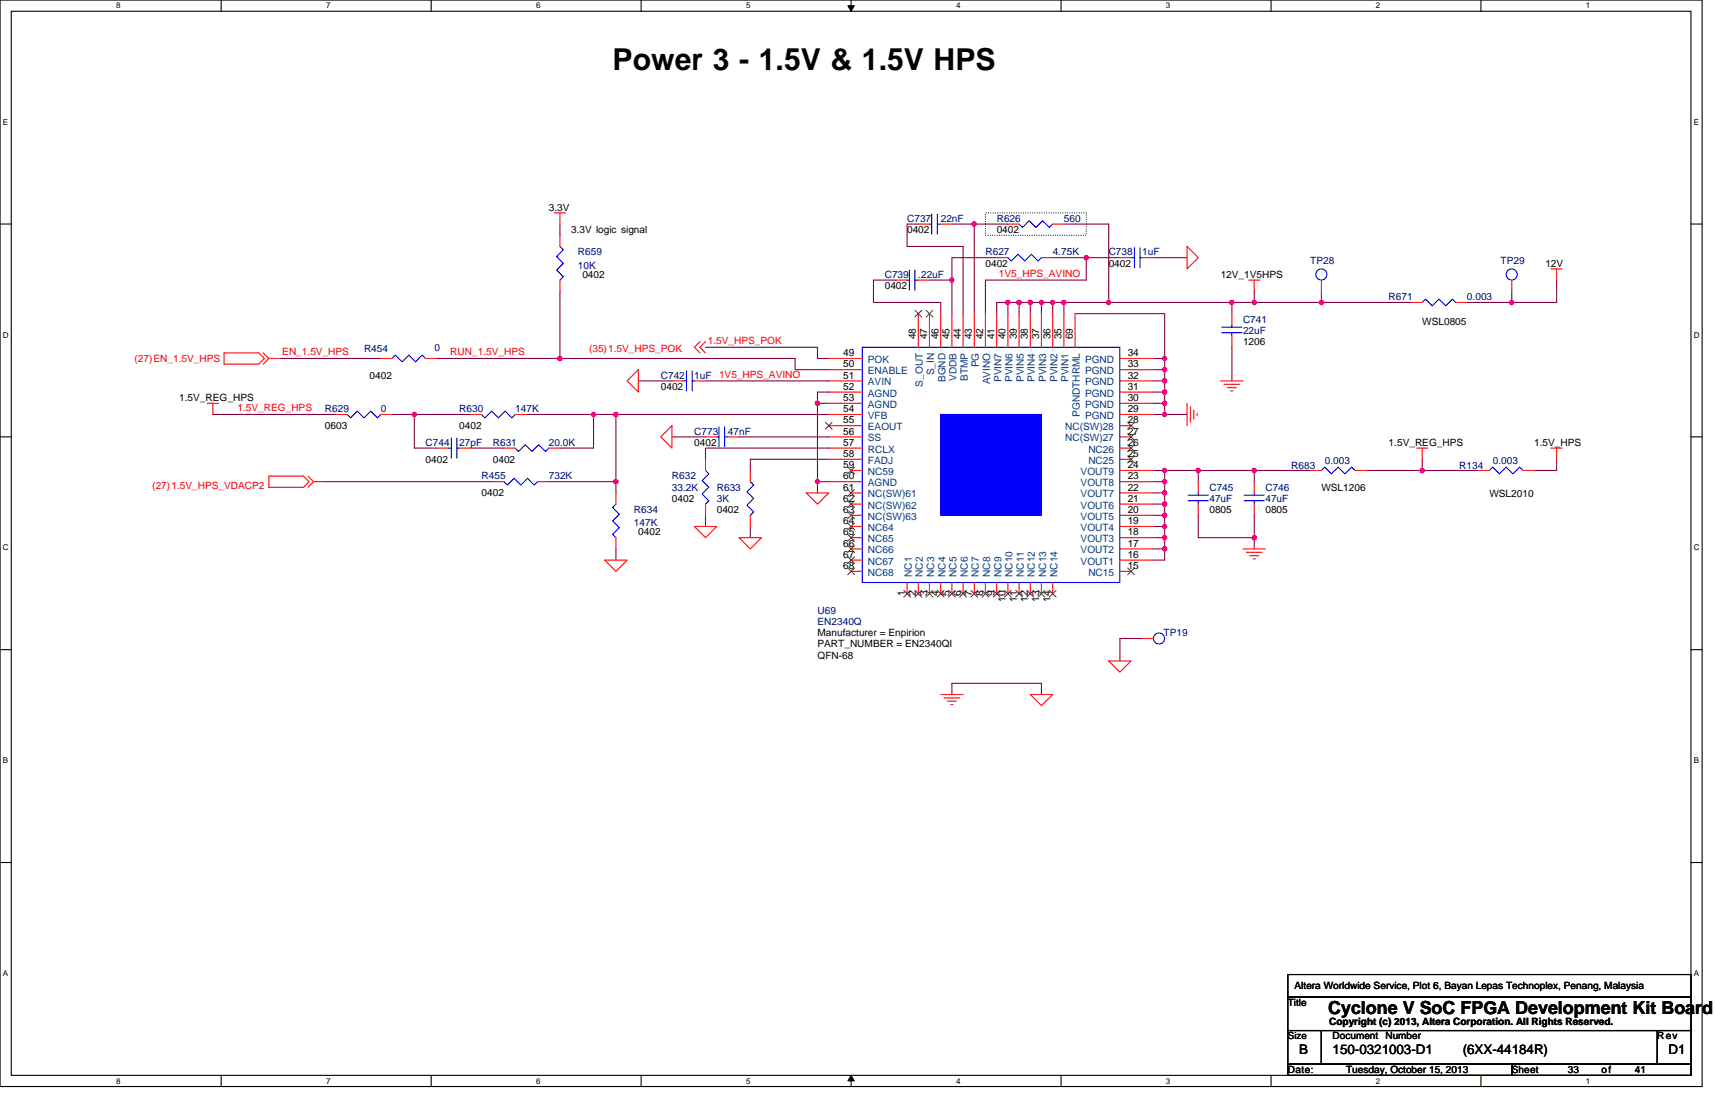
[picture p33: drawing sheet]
<svg xmlns="http://www.w3.org/2000/svg" width="432mm" height="279mm" viewBox="0 0 432 279" stroke-linecap="round" stroke-linejoin="round" font-family="sans-serif">
<defs><g id="words">
<text font-size="7.6" x="154.2" y="17.6">Power 3 - 1.5V &amp; 1.5V HPS</text>
<text font-size="4.5" x="334.4" y="255.1">Cyclone V SoC FPGA Development Kit Board</text>
<g font-size="3.4">
<text x="327.1" y="265.2">B</text>
<text x="335.5" y="265.2">150-0321003-D1</text>
<text x="368.3" y="265.2">(6XX-44184R)</text>
<text x="420.1" y="265.2">D1</text>
</g>
<g font-size="2.5">
<text x="138.2" y="53">3.3V</text>
<text x="143.8" y="58.7">3.3V logic signal</text>
<text x="228.4" y="58.7">0402</text>
<text x="251" y="58.7">0402</text>
<text x="146.6" y="69.9">0402</text>
<text x="248.1" y="67.1">0402</text>
<text x="279.1" y="67.1">0402</text>
<text x="307.3" y="69.9">12V_1V5HPS</text>
<text x="389.1" y="67.1">12V</text>
<text x="222.8" y="72.7">0402</text>
<text x="358.1" y="81.8">WSL0805</text>
<text x="212.3" y="89.6">49</text>
<text x="230.6" y="85.4" transform="rotate(-90 230.6 85.4)">48</text>
<text x="233.4" y="85.4" transform="rotate(-90 233.4 85.4)">47</text>
<text x="236.3" y="85.4" transform="rotate(-90 236.3 85.4)">46</text>
<text x="239.1" y="85.4" transform="rotate(-90 239.1 85.4)">45</text>
<text x="241.9" y="85.4" transform="rotate(-90 241.9 85.4)">44</text>
<text x="244.7" y="85.4" transform="rotate(-90 244.7 85.4)">43</text>
<text x="247.5" y="85.4" transform="rotate(-90 247.5 85.4)">42</text>
<text x="250.4" y="85.4" transform="rotate(-90 250.4 85.4)">41</text>
<text x="253.2" y="85.4" transform="rotate(-90 253.2 85.4)">40</text>
<text x="256" y="85.4" transform="rotate(-90 256 85.4)">39</text>
<text x="258.8" y="85.4" transform="rotate(-90 258.8 85.4)">38</text>
<text x="261.6" y="85.4" transform="rotate(-90 261.6 85.4)">37</text>
<text x="264.5" y="85.4" transform="rotate(-90 264.5 85.4)">36</text>
<text x="267.3" y="85.4" transform="rotate(-90 267.3 85.4)">35</text>
<text x="270.1" y="85.4" transform="rotate(-90 270.1 85.4)">69</text>
<text x="283.9" y="89.6">34</text>
<text x="313" y="86.8">1206</text>
<text x="93" y="95.3">0402</text>
<text x="212.3" y="95.3">51</text>
<text x="212.3" y="92.5">50</text>
<text x="283.9" y="95.3">32</text>
<text x="283.9" y="92.5">33</text>
<text x="45.1" y="100.9">1.5V_REG_HPS</text>
<text x="166.4" y="98.1">0402</text>
<text x="212.3" y="100.9">53</text>
<text x="212.3" y="98.1">52</text>
<text x="283.9" y="100.9">30</text>
<text x="283.9" y="98.1">31</text>
<text x="81.8" y="108">0603</text>
<text x="115.6" y="108">0402</text>
<text x="212.3" y="106.6">55</text>
<text x="212.3" y="103.7">54</text>
<text x="283.9" y="103.7">29</text>
<text x="283.9" y="106.6">28</text>
<text x="174.8" y="112.2">0402</text>
<text x="212.3" y="112.2">57</text>
<text x="212.3" y="109.4">56</text>
<text x="283.9" y="112.2">26</text>
<text x="283.9" y="109.4">27</text>
<text x="349.6" y="112.2">1.5V_REG_HPS</text>
<text x="386.3" y="112.2">1.5V_HPS</text>
<text x="107.1" y="116.4">0402</text>
<text x="124.1" y="116.4">0402</text>
<text x="212.3" y="117.8">59</text>
<text x="212.3" y="115">58</text>
<text x="283.9" y="117.8">24</text>
<text x="283.9" y="115">25</text>
<text x="121.2" y="124.9">0402</text>
<text x="212.3" y="123.5">61</text>
<text x="212.3" y="120.7">60</text>
<text x="283.9" y="123.5">22</text>
<text x="283.9" y="120.7">23</text>
<text x="332.7" y="123.5">WSL1206</text>
<text x="375" y="125.2">WSL2010</text>
<text x="169.2" y="126.3">0402</text>
<text x="180.5" y="129.1">0402</text>
<text x="212.3" y="131.9">64</text>
<text x="212.3" y="129.1">63</text>
<text x="212.3" y="126.3">62</text>
<text x="283.9" y="131.9">19</text>
<text x="283.9" y="129.1">20</text>
<text x="283.9" y="126.3">21</text>
<text x="304.5" y="129.1">0805</text>
<text x="318.6" y="129.1">0805</text>
<text x="160.7" y="134.8">0402</text>
<text x="212.3" y="137.6">66</text>
<text x="212.3" y="134.7">65</text>
<text x="283.9" y="137.6">17</text>
<text x="283.9" y="134.7">18</text>
<text x="212.3" y="143.2">68</text>
<text x="212.3" y="140.4">67</text>
<text x="283.9" y="140.4">16</text>
<text x="283.9" y="143.2">15</text>
<text x="227.8" y="150" transform="rotate(-90 227.8 150)">1</text>
<text x="230.6" y="150" transform="rotate(-90 230.6 150)">2</text>
<text x="233.4" y="150" transform="rotate(-90 233.4 150)">3</text>
<text x="236.3" y="150" transform="rotate(-90 236.3 150)">4</text>
<text x="239.1" y="150" transform="rotate(-90 239.1 150)">5</text>
<text x="241.9" y="150" transform="rotate(-90 241.9 150)">6</text>
<text x="244.7" y="150" transform="rotate(-90 244.7 150)">7</text>
<text x="247.5" y="150" transform="rotate(-90 247.5 150)">8</text>
<text x="250.4" y="150" transform="rotate(-90 250.4 150)">9</text>
<text x="253.2" y="151.4" transform="rotate(-90 253.2 151.4)">10</text>
<text x="256" y="151.4" transform="rotate(-90 256 151.4)">11</text>
<text x="258.8" y="151.4" transform="rotate(-90 258.8 151.4)">12</text>
<text x="261.6" y="151.4" transform="rotate(-90 261.6 151.4)">13</text>
<text x="264.5" y="151.4" transform="rotate(-90 264.5 151.4)">14</text>
<text x="205.8" y="160.1">Manufacturer = Enpirion</text>
<text x="205.8" y="163">PART_NUMBER = EN2340QI</text>
<text x="205.8" y="165.8">QFN-68</text>
<text x="325.9" y="249">Altera Worldwide Service, Plot 6, Bayan Lepas Technoplex, Penang, Malaysia</text>
<text x="324.3" y="253.2">Title</text>
<text x="324.3" y="261.6">Size</text>
<text x="334.7" y="258.1">Copyright (c) 2013, Altera Corporation. All Rights Reserved.</text>
<text x="335.5" y="261.6">Document</text>
<text x="348.8" y="261.6">Number</text>
<text x="417.3" y="261.6">Rev</text>
<text x="324.3" y="270.1">Date:</text>
<text x="338.9" y="270.1">Tuesday, October 15, 2013</text>
<text x="380.6" y="270.1">Sheet</text>
<text x="394.7" y="270.1">33</text>
<text x="403.2" y="270.1">of</text>
<text x="411.6" y="270.1">41</text>
</g>
<g font-size="2.5" fill="#000080">
<text x="228.4" y="55.8">C737</text>
<text x="236.9" y="55.8">22nF</text>
<text x="251" y="55.8">R626</text>
<text x="267.9" y="55.8">560</text>
<text x="145.5" y="64.3">R659</text>
<text x="248.1" y="64.3">R627</text>
<text x="265" y="64.3">4.75K</text>
<text x="279.1" y="64.3">C738</text>
<text x="287.6" y="64.3">1uF</text>
<text x="145.5" y="67.7">10K</text>
<text x="222.8" y="69.9">C739</text>
<text x="231.2" y="69.9">.22uF</text>
<text x="329.9" y="66.5">TP28</text>
<text x="377.8" y="66.5">TP29</text>
<text x="349.6" y="75.6">R671</text>
<text x="369.4" y="75.6">0.003</text>
<text x="313" y="81.2">C741</text>
<text x="91.7" y="88.5">R454</text>
<text x="109.4" y="88.2">0</text>
<text x="313" y="84">22uF</text>
<text x="166.4" y="95.3">C742</text>
<text x="174.8" y="95.3">1uF</text>
<text x="81.8" y="103.8">R629</text>
<text x="95.9" y="103.8">0</text>
<text x="115.6" y="103.8">R630</text>
<text x="129.7" y="103.8">147K</text>
<text x="107.1" y="112.2">C744</text>
<text x="115.6" y="112.2">27pF</text>
<text x="124.1" y="112.2">R631</text>
<text x="138.2" y="112.2">20.0K</text>
<text x="174.8" y="109.4">C773</text>
<text x="183.3" y="109.4">47nF</text>
<text x="325.1" y="118.1">R683</text>
<text x="333.5" y="116.7">0.003</text>
<text x="367.4" y="118.1">R134</text>
<text x="375.8" y="116.7">0.003</text>
<text x="121.2" y="120.7">R455</text>
<text x="138.2" y="120.7">732K</text>
<text x="169.2" y="120.7">R632</text>
<text x="169.2" y="123.5">33.2K</text>
<text x="180.5" y="123.5">R633</text>
<text x="304.5" y="123.5">C745</text>
<text x="318.6" y="123.5">C746</text>
<text x="159.6" y="129.1">R634</text>
<text x="180.5" y="126.3">3K</text>
<text x="304.5" y="126.3">47uF</text>
<text x="318.6" y="126.3">47uF</text>
<text x="159.6" y="132.5">147K</text>
<text x="205.8" y="154.5">U69</text>
<text x="205.8" y="157.3">EN2340Q</text>
<text x="292.9" y="160.1">TP19</text>
</g>
<g font-size="2.5" fill="#f00">
<text x="251.5" y="69.7">1V5_HPS_AVINO</text>
<text x="71.1" y="89.5">EN_1.5V_HPS</text>
<text x="113.4" y="89.5">RUN_1.5V_HPS</text>
<text x="148.3" y="88.5">(35)1.5V_HPS_POK</text>
<text x="178.2" y="86.6">1.5V_HPS_POK</text>
<text x="33.8" y="91.1">(27)EN_1.5V_HPS</text>
<text x="181" y="95.1">1V5_HPS_AVINO</text>
<text x="59.8" y="103.5">1.5V_REG_HPS</text>
<text x="38.4" y="123.2">(27)1.5V_HPS_VDACP2</text>
</g>
<g font-size="2.5" fill="#004080">
<text x="218.5" y="94.2">ENABLE</text>
<text x="218.5" y="91.4">POK</text>
<text x="235.2" y="94.5" transform="rotate(-90 235.2 94.5)">S_IN</text>
<text x="240.9" y="95.9" transform="rotate(-90 240.9 95.9)">VDDB</text>
<text x="243.7" y="95.9" transform="rotate(-90 243.7 95.9)">BTMP</text>
<text x="246.5" y="92.5" transform="rotate(-90 246.5 92.5)">PG</text>
<text x="273.2" y="94.2">PGND</text>
<text x="273.2" y="91.4">PGND</text>
<text x="218.5" y="99.8">AGND</text>
<text x="218.5" y="97">AVIN</text>
<text x="232.4" y="97.3" transform="rotate(-90 232.4 97.3)">S_OUT</text>
<text x="238" y="96.2" transform="rotate(-90 238 96.2)">BGND</text>
<text x="249.3" y="96.7" transform="rotate(-90 249.3 96.7)">AVINO</text>
<text x="252.1" y="96.2" transform="rotate(-90 252.1 96.2)">PVIN7</text>
<text x="255" y="96.2" transform="rotate(-90 255 96.2)">PVIN6</text>
<text x="257.8" y="96.2" transform="rotate(-90 257.8 96.2)">PVIN5</text>
<text x="260.6" y="96.2" transform="rotate(-90 260.6 96.2)">PVIN4</text>
<text x="263.4" y="96.2" transform="rotate(-90 263.4 96.2)">PVIN3</text>
<text x="266.2" y="96.2" transform="rotate(-90 266.2 96.2)">PVIN2</text>
<text x="269" y="96.2" transform="rotate(-90 269 96.2)">PVIN1</text>
<text x="273.2" y="99.8">PGND</text>
<text x="273.2" y="97">PGND</text>
<text x="218.5" y="105.5">VFB</text>
<text x="218.5" y="102.7">AGND</text>
<text x="271.9" y="104.9" transform="rotate(-90 271.9 104.9)">PGNDTHRML</text>
<text x="273.2" y="105.5">PGND</text>
<text x="273.2" y="102.7">PGND</text>
<text x="218.5" y="113.9">RCLX</text>
<text x="218.5" y="111.1">SS</text>
<text x="218.5" y="108.3">EAOUT</text>
<text x="268.2" y="111.1">NC(SW)27</text>
<text x="268.2" y="108.3">NC(SW)28</text>
<text x="274" y="113.9">NC26</text>
<text x="218.5" y="119.6">NC59</text>
<text x="218.5" y="116.8">FADJ</text>
<text x="272.1" y="119.6">VOUT9</text>
<text x="274" y="116.8">NC25</text>
<text x="218.5" y="125.2">NC(SW)61</text>
<text x="218.5" y="122.4">AGND</text>
<text x="272.1" y="125.2">VOUT7</text>
<text x="272.1" y="122.4">VOUT8</text>
<text x="218.5" y="130.9">NC(SW)63</text>
<text x="218.5" y="128">NC(SW)62</text>
<text x="272.1" y="130.9">VOUT5</text>
<text x="272.1" y="128">VOUT6</text>
<text x="218.5" y="136.5">NC65</text>
<text x="218.5" y="133.7">NC64</text>
<text x="272.1" y="136.5">VOUT3</text>
<text x="272.1" y="133.7">VOUT4</text>
<text x="218.5" y="142.1">NC67</text>
<text x="218.5" y="139.3">NC66</text>
<text x="272.1" y="142.1">VOUT1</text>
<text x="272.1" y="139.3">VOUT2</text>
<text x="218.5" y="144.9">NC68</text>
<text x="229.6" y="145.2" transform="rotate(-90 229.6 145.2)">NC1</text>
<text x="232.4" y="145.2" transform="rotate(-90 232.4 145.2)">NC2</text>
<text x="235.2" y="145.2" transform="rotate(-90 235.2 145.2)">NC3</text>
<text x="238" y="145.2" transform="rotate(-90 238 145.2)">NC4</text>
<text x="240.9" y="145.2" transform="rotate(-90 240.9 145.2)">NC5</text>
<text x="243.7" y="145.2" transform="rotate(-90 243.7 145.2)">NC6</text>
<text x="246.5" y="145.2" transform="rotate(-90 246.5 145.2)">NC7</text>
<text x="249.3" y="145.2" transform="rotate(-90 249.3 145.2)">NC8</text>
<text x="252.1" y="145.2" transform="rotate(-90 252.1 145.2)">NC9</text>
<text x="255" y="145.2" transform="rotate(-90 255 145.2)">NC10</text>
<text x="257.8" y="145.2" transform="rotate(-90 257.8 145.2)">NC11</text>
<text x="260.6" y="145.2" transform="rotate(-90 260.6 145.2)">NC12</text>
<text x="263.4" y="145.2" transform="rotate(-90 263.4 145.2)">NC13</text>
<text x="266.2" y="145.2" transform="rotate(-90 266.2 145.2)">NC14</text>
<text x="274" y="144.9">NC15</text>
</g>
<g font-size="2">
<text x="29.3" y="2.1">8</text>
<text x="82.1" y="2.1">7</text>
<text x="135" y="2.1">6</text>
<text x="187.8" y="2.1">5</text>
<text x="240.7" y="2.1">4</text>
<text x="293.6" y="2.1">3</text>
<text x="346.4" y="2.1">2</text>
<text x="399.3" y="2.1">1</text>
<text x=".7" y="31.4">E</text>
<text x="426.5" y="31.4">E</text>
<text x=".7" y="85">D</text>
<text x="426.5" y="85">D</text>
<text x=".7" y="138.6">C</text>
<text x="426.5" y="138.6">C</text>
<text x=".7" y="192.1">B</text>
<text x="426.5" y="192.1">B</text>
<text x=".7" y="245.7">A</text>
<text x="426.5" y="245.7">A</text>
<text x="29.3" y="272.8">8</text>
<text x="82.1" y="272.8">7</text>
<text x="135" y="272.8">6</text>
<text x="187.8" y="272.8">5</text>
<text x="240.7" y="272.8">4</text>
<text x="293.6" y="272.8">3</text>
<text x="346.4" y="272.8">2</text>
<text x="399.3" y="272.8">1</text>
</g>
</g></defs>
<path d="M0 0h428.6v273.5h-428.6zM2.8 2.8h422.9v267.9h-422.9z" fill="none" stroke="#000" stroke-width=".28"/>
<g fill="#fff">
<path d="M29.3 .3h1.1v2.3h-1.1z"/>
<path d="M29.3 271h1.1v2.2h-1.1z"/>
</g>
<path d="M55.7 0v2.8M55.7 270.7v2.8" fill="none" stroke="#000" stroke-width=".28"/>
<g fill="#fff">
<path d="M82.1 .3h1.1v2.3h-1.1z"/>
<path d="M82.1 271h1.1v2.2h-1.1z"/>
</g>
<path d="M108.6 0v2.8M108.6 270.7v2.8" fill="none" stroke="#000" stroke-width=".28"/>
<g fill="#fff">
<path d="M135 .3h1.1v2.3h-1.1z"/>
<path d="M135 271h1.1v2.2h-1.1z"/>
</g>
<path d="M161.4 0v2.8M161.4 270.7v2.8" fill="none" stroke="#000" stroke-width=".28"/>
<g fill="#fff">
<path d="M187.8 .3h1.2v2.3h-1.2z"/>
<path d="M187.8 271h1.2v2.2h-1.2z"/>
</g>
<path d="M214.3 0v2.8M214.3 270.7v2.8" fill="none" stroke="#000" stroke-width=".28"/>
<path d="M213.5 1.4h1.6l-.8 1.4zM214.3 270.7l.8 1.4h-1.6z" fill="#000" stroke="#000" stroke-width=".25"/>
<g fill="#fff">
<path d="M240.7 .3h1.1v2.3h-1.1z"/>
<path d="M240.7 271h1.1v2.2h-1.1z"/>
</g>
<path d="M267.1 0v2.8M267.1 270.7v2.8" fill="none" stroke="#000" stroke-width=".28"/>
<g fill="#fff">
<path d="M293.6 .3h1.1v2.3h-1.1z"/>
<path d="M293.6 271h1.1v2.2h-1.1z"/>
</g>
<path d="M320 0v2.8M320 270.7v2.8" fill="none" stroke="#000" stroke-width=".28"/>
<g fill="#fff">
<path d="M346.4 .3h1.2v2.3h-1.2z"/>
<path d="M346.4 271h1.2v2.2h-1.2z"/>
</g>
<path d="M372.9 0v2.8M372.9 270.7v2.8" fill="none" stroke="#000" stroke-width=".28"/>
<g fill="#fff">
<path d="M399.3 .3h1.1v2.3h-1.1z"/>
<path d="M399.3 271h1.1v2.2h-1.1z"/>
<path d="M.7 29.6h1.4v2.3h-1.4z"/>
<path d="M426.5 29.6h1.3v2.3h-1.3z"/>
<path d="M.7 83.2h1.5v2.2h-1.5z"/>
<path d="M426.5 83.2h1.4v2.2h-1.4z"/>
</g>
<path d="M0 56.4h2.8M425.7 56.4h2.9" fill="none" stroke="#000" stroke-width=".28"/>
<g fill="#fff">
<path d="M.7 136.7h1.5v2.3h-1.5z"/>
<path d="M426.5 136.7h1.4v2.3h-1.4z"/>
</g>
<path d="M0 110h2.8M425.7 110h2.9" fill="none" stroke="#000" stroke-width=".28"/>
<g fill="#fff">
<path d="M.7 190.3h1.4v2.3h-1.4z"/>
<path d="M426.5 190.3h1.3v2.3h-1.3z"/>
</g>
<path d="M0 163.5h2.8M425.7 163.5h2.9" fill="none" stroke="#000" stroke-width=".28"/>
<g fill="#fff">
<path d="M.7 243.9h1.4v2.2h-1.4z"/>
<path d="M426.4 243.9h1.4v2.2h-1.4z"/>
</g>
<path d="M0 217.1h2.8M425.7 217.1h2.9M324.3 245.3h101.4v5.7h-101.4zM324.3 251h101.4v8.4h-101.4zM324.3 259.4h8.4v8.5h-8.4zM332.7 259.4h84.6v8.5h-84.6zM417.3 259.4h8.4v8.5h-8.4zM324.3 267.9h56.3v2.8h-56.3zM380.6 267.9h45.1v2.8h-45.1z" fill="none" stroke="#000" stroke-width=".28"/>
<path d="M248.1 53.6h25.4v5.6h-25.4z" fill="none" stroke="#000" stroke-width=".28" stroke-dasharray="0 .6"/>
<g fill="none" stroke="#800040" stroke-width=".28">
<path d="M141 56.4v2.8M231.2 56.4h-2.8v5.6h14.1v17M239.7 56.4h5.6M245.3 56.4h8.5M245.3 56.4v22.6M267.9 56.4h11.2v19.7M141 73.3v16.9M225.6 70.5h-5.7v5.6h17v2.9M234 70.5h5.7M239.7 70.5v8.5M251 64.9h-11.3v5.6M253.8 76.1h2.8"/>
<path d="M253.8 79v-2.9h-2.8v2.9M256.6 76.1h2.8M256.6 76.1v2.9M259.4 76.1h2.8M259.4 76.1v2.9M262.2 76.1h2.8v2.9M262.2 76.1v2.9M265 76.1h2.9M265 64.9h8.5M267.9 76.1h11.2M267.9 76.1v2.9M270.7 79h22.5v11.2"/>
<path d="M273.5 64.9v5.6h-25.4v8.5M273.5 64.9h8.5M279.1 76.1h31.1M290.4 64.9h8.5M310.2 76.1v2.9M310.2 76.1h5.6M315.8 73.3v2.8M332.7 73.3v2.8h-16.9M332.7 76.1h22.6M369.4 76.1h11.2M391.9 70.5v5.6h-11.3v-2.8M70.5 90.2h25.4"/>
<path d="M110 90.2h31M141 90.2h59.2v2.8h8.5M160.7 95.9h8.5M177.6 87.4h28.2v2.8h2.9M177.6 95.9h31.1M208.7 98.7h-2.9v2.8M290.4 93h2.8M290.4 90.2h2.8M290.4 95.9h2.8v2.8M290.4 98.7h2.8M293.2 90.2v2.8M293.2 93v2.9"/>
<path d="M293.2 98.7v2.8M310.2 87.4v8.5M53.6 104.3h31M98.7 104.3h5.6M104.3 104.3v8.5h5.7M104.3 104.3h14.1M118.4 112.8h8.5M132.5 104.3h16.9M149.4 104.3h5.7M149.4 104.3v8.5h-8.4M155.1 104.3h53.6M155.1 104.3v16.9"/>
<path d="M169.2 110h8.4M186.1 110h22.6M205.8 101.5h2.9M205.8 101.5v19.7M208.7 112.8h-31.1v2.8M208.7 115.6h-19.8v2.8M290.4 104.3h2.8M290.4 101.5h2.8v2.8M290.4 118.4h2.8M293.2 104.3h5.7M293.2 118.4h8.5M293.2 118.4v2.8"/>
<path d="M301.7 118.4v2.8M301.7 118.4h14.1M315.8 118.4h14.1M315.8 118.4v2.8M344 118.4h14.1M358.1 118.4h14.1M358.1 115.6v2.8M391.9 115.6v2.8h-5.6M81.8 121.2h42.3M138.2 121.2h16.9M155.1 138.2v2.8M155.1 121.2v2.9"/>
<path d="M177.6 129.7v2.8M188.9 132.5v2.8M205.8 121.2h2.9M205.8 121.2v2.9M290.4 129.7h2.8M290.4 126.9h2.8v2.8M290.4 124.1h2.8v2.8M290.4 121.2h2.8v2.9M290.4 138.2h2.8M290.4 135.3h2.8v2.9M290.4 132.5h2.8M293.2 138.2v2.8h-2.8"/>
<path d="M293.2 132.5v2.8M293.2 129.7v2.8M301.7 129.7v5.6h14.1M315.8 129.7v5.6M315.8 135.3v2.9M239.7 174.8v-2.8h22.5v2.8M287.6 160.7h-5.6v5.7"/>
</g>
<g fill="#f0f" stroke="#f0f" stroke-width=".28">
<circle cx="239.6" cy="70.5" r=".55"/>
<circle cx="262.2" cy="76.1" r=".55"/>
<circle cx="259.4" cy="76.1" r=".55"/>
<circle cx="256.6" cy="76.1" r=".56"/>
<circle cx="253.7" cy="76.1" r=".55"/>
<circle cx="265" cy="76.1" r=".55"/>
<circle cx="293.2" cy="104.3" r=".55"/>
<circle cx="293.2" cy="93" r=".55"/>
<circle cx="293.2" cy="90.2" r=".55"/>
<circle cx="267.8" cy="76.1" r=".55"/>
<circle cx="293.2" cy="95.9" r=".55"/>
<circle cx="293.2" cy="101.5" r=".56"/>
<circle cx="293.2" cy="98.7" r=".55"/>
<circle cx="279.1" cy="76.1" r=".55"/>
<circle cx="293.2" cy="121.2" r=".55"/>
<circle cx="293.2" cy="118.4" r=".55"/>
<circle cx="293.2" cy="126.9" r=".55"/>
<circle cx="293.2" cy="124.1" r=".55"/>
<circle cx="293.2" cy="138.2" r=".55"/>
<circle cx="293.2" cy="135.3" r=".55"/>
<circle cx="293.2" cy="132.5" r=".55"/>
<circle cx="293.2" cy="129.7" r=".56"/>
<circle cx="315.8" cy="135.3" r=".55"/>
<circle cx="315.8" cy="118.4" r=".55"/>
<circle cx="301.7" cy="118.4" r=".55"/>
<circle cx="205.8" cy="121.2" r=".55"/>
<circle cx="205.8" cy="101.5" r=".56"/>
<circle cx="245.3" cy="56.4" r=".55"/>
<circle cx="273.5" cy="64.9" r=".55"/>
<circle cx="149.4" cy="104.3" r=".55"/>
<circle cx="104.3" cy="104.3" r=".55"/>
<circle cx="155.1" cy="121.2" r=".55"/>
<circle cx="155.1" cy="104.3" r=".55"/>
<circle cx="358.1" cy="118.4" r=".55"/>
<circle cx="141" cy="90.2" r=".55"/>
<circle cx="310.1" cy="76.1" r=".55"/>
<circle cx="380.6" cy="76.1" r=".55"/>
<circle cx="315.8" cy="76.1" r=".55"/>
<circle cx="332.7" cy="76.1" r=".55"/>
</g>
<g fill="none" stroke="#f00" stroke-width=".28">
<path d="M139.6 53.6h2.8M141 53.6v2.8M141 59.2v2.8M231.2 56.4h2.8M236.9 56.4h2.8M253.8 56.4h2.8M265 56.4h2.9M141 70.5v2.8M225.6 70.5h2.8M231.2 70.5h2.8M231.2 79v8.4M234 79v8.4"/>
<path d="M236.9 79v8.4M239.7 79v8.4M242.5 79v8.4M245.3 79v8.4M248.1 79v8.4M251 79v8.4M251 64.9h2.8M253.8 79v8.4M256.6 79v8.4M259.4 79v8.4M262.2 79v8.4M262.2 64.9h2.8"/>
<path d="M265 79v8.4M267.9 79v8.4M270.7 79v8.4M282 64.9h2.8M287.6 64.9h2.8M298.9 62l2.8 2.9-2.8 2.8zM310.2 79v2.8M314.4 70.5h2.8M315.8 70.5v2.8M332.7 70.5v2.8M355.3 76.1h2.8M366.5 76.1h2.9"/>
<path d="M380.6 70.5v2.8M390.5 67.7h2.8M391.9 67.7v2.8M56.4 88.8h8.8l1.3 1.4-1.3 1.5h-8.8zM66.3 88.8l1.4 1.4M67.7 90.2l-1.4 1.5M67.7 90.2h2.8M95.9 90.2h2.8M107.1 90.2h2.9M160.7 93v5.7l-2.8-2.8zM169.2 95.9h2.8M174.8 95.9h2.8"/>
<path d="M176.2 86l-1.4 1.4 1.4 1.4M177.6 86l-1.4 1.4 1.4 1.4M208.7 98.7h8.4M208.7 95.9h8.4M208.7 93h8.4M208.7 90.2h8.4M282 98.7h8.4M282 95.9h8.4M282 93h8.4M282 90.2h8.4M307.3 95.9h5.7M308.2 96.7h3.9"/>
<path d="M309 97.6h2.3M309.9 98.4h.5M310.2 84.6v2.8M52.2 101.5h2.8M53.6 101.5v2.8M67.7 119.8h8.7l1.4 1.4-1.4 1.5h-8.7zM77.6 119.8l1.4 1.4M84.6 104.3h2.8M95.9 104.3h2.8M110 112.8h2.8M115.6 112.8h2.8M118.4 104.3h2.8"/>
<path d="M126.9 112.8h2.8M129.7 104.3h2.8M138.2 112.8h2.8M169.2 107.1v5.7l-2.8-2.8zM177.6 115.6v2.8M177.6 110h2.9M183.3 110h2.8M188.9 118.4v2.8M208.7 115.6h8.4M208.7 112.8h8.4M208.7 110h8.4M208.7 107.1h8.4"/>
<path d="M208.7 104.3h8.4M208.7 101.5h8.4M214.3 118.4h2.8M282 118.4h8.4M282 115.6h2.8M282 112.8h2.8M282 110h2.8M282 107.1h2.8M282 104.3h8.4M282 101.5h8.4M298.9 101.5v5.6M299.7 102.4v3.9"/>
<path d="M300.6 103.2v2.3M301.4 104.1v.5M329.9 118.4h2.8M341.2 118.4h2.8M356.7 112.8h2.8M358.1 112.8v2.8M372.2 118.4h2.8M383.5 118.4h2.8M390.5 112.8h2.8M391.9 112.8v2.8M79 121.2l-1.4 1.5M79 121.2h2.8"/>
<path d="M124.1 121.2h2.8M135.3 121.2h2.9M155.1 135.3v2.9M155.1 124.1v2.8M174.8 132.5h5.7l-2.9 2.8zM177.6 126.9v2.8M186.1 135.3h5.6l-2.8 2.9zM188.9 129.7v2.8M203 124.1h5.7l-2.9 2.8zM208.7 121.2h8.4M214.3 138.2h2.8M214.3 135.3h2.8"/>
<path d="M214.3 132.5h2.8M214.3 129.7h2.8M214.3 126.9h2.8M214.3 124.1h2.8M282 138.2h8.4M282 135.3h8.4M282 132.5h8.4M282 129.7h8.4M282 126.9h8.4M282 124.1h8.4M282 121.2h8.4M301.7 121.2v2.9"/>
<path d="M301.7 126.9v2.8M313 138.2h5.6M313.8 139h4M314.7 139.9h2.2M315.8 121.2v2.9M315.8 126.9v2.8M152.3 141h5.6l-2.8 2.8zM214.3 143.8h2.8M214.3 141h2.8M228.4 146.6v2.8M231.2 146.6v2.8M234 146.6v2.8"/>
<path d="M236.9 146.6v2.8M239.7 146.6v2.8M242.5 146.6v2.8M245.3 146.6v2.8M248.1 146.6v2.8M251 146.6v2.8M253.8 146.6v2.8M256.6 146.6v2.8M259.4 146.6v2.8M262.2 146.6v2.8M265 146.6v2.8M282 143.8h2.8"/>
<path d="M282 141h8.4M315.5 140.7h.6M236.9 174.8h5.6M237.7 175.7h3.9M238.5 176.5h2.3M239.4 177.4h.5M259.4 174.8h5.6l-2.8 2.8zM279.1 166.4h5.7l-2.8 2.8zM287.6 160.7h2.8"/>
</g>
<g fill="none" stroke="#00f" stroke-width=".28">
<path d="M234 56.4h.6M234.6 53.9v5M236 56.4h.9M236 53.9v5M256.6 56.4l.8 .9 1.7-1.7 1.7 1.7 1.7-1.7 1.7 1.7 .8-.9M141 62l.8 .9-1.7 1.7 1.7 1.7-1.7 1.7 1.7 1.7-.8 .8M228.4 70.5h.6M229 68v5M230.4 70.5h.8M230.4 68v5M253.8 64.9l.8 .8 1.7-1.7 1.7 1.7 1.7-1.7 1.7 1.7 .8-.8M284.8 64.9h.8"/>
<path d="M285.6 62.3v5.1M287 64.9h.6M287 62.3v5.1M358.1 76.1l.8-.8 1.7 1.7 1.7-1.7 1.7 1.7 1.7-1.7 .8 .8M98.7 90.2l.8-.8 1.7 1.7 1.7-1.7 1.7 1.7 1.7-1.7 .8 .8M172 95.9h.8M172.8 93.3v5.1M174.3 95.9h.5M174.3 93.3v5.1M217.1 87.4h64.9v59.2h-64.9zM307.6 83.8h5.1M307.6 82.3h5.1"/>
<path d="M310.2 81.8v.5M310.2 83.8v.8M87.4 104.3l.9 .9 1.7-1.7 1.7 1.7 1.6-1.7 1.7 1.7 .9-.9M112.8 112.8h.8M113.6 110.3v5M115 112.8h.6M115 110.3v5M121.2 104.3l.9 .9 1.7-1.7 1.7 1.7 1.7-1.7 1.7 1.7 .8-.9M129.7 112.8l.9 .8 1.6-1.6 1.7 1.6 1.7-1.6 1.7 1.6 .9-.8M177.6 118.4l.9 .9-1.7 1.7 1.7 1.7-1.7 1.7 1.7 1.6-.9 .9M180.5 110h.5M181 107.4v5.1"/>
<path d="M182.4 110h.9M182.4 107.4v5.1M332.7 118.4l.8-.8 1.7 1.7 1.7-1.7 1.7 1.7 1.7-1.7 .9 .8M375 118.4l.8-.8 1.7 1.7 1.7-1.7 1.7 1.7 1.7-1.7 .9 .8M126.9 121.2l.8 .9 1.7-1.7 1.7 1.7 1.7-1.7 1.7 1.7 .8-.9M155.1 126.9l-.9 .8 1.7 1.7-1.7 1.7 1.7 1.7-1.7 1.7 .9 .8M188.9 121.2l.9 .9-1.7 1.7 1.7 1.7-1.7 1.7 1.7 1.7-.9 .8M299.1 126h5.1M299.1 124.6h5.1M301.7 124.1v.5M301.7 126v.9M313.2 126h5.1"/>
<path d="M313.2 124.6h5.1M315.8 124.1v.5M315.8 126v.9"/>
<circle cx="332.7" cy="69.1" r="1.4"/>
<circle cx="380.6" cy="69.1" r="1.4"/>
<circle cx="291.8" cy="160.7" r="1.4"/>
</g>
<path d="M236.9 104.3v25.4h25.3v-25.4z" fill-rule="evenodd" fill="#00f" stroke="#00f" stroke-width=".28"/>
<g fill="none" stroke="#804000" stroke-width=".25">
<path d="M230.4 78.1l1.7 1.7M232.1 78.1l-1.8 1.7M233.2 78.1l1.7 1.7M234.9 78.1l-1.7 1.7M207.8 106.3l1.7 1.7M209.5 106.3l-1.7 1.7M213.4 117.6l1.8 1.7M215.1 117.6l-1.7 1.7M283.9 114.8l1.7 1.7M283.9 112l1.7 1.7M283.9 109.1l1.7 1.7M283.9 106.3l1.7 1.7"/>
<path d="M285.6 114.8l-1.7 1.7M285.6 112l-1.7 1.7M285.6 109.1l-1.7 1.7M285.6 106.3l-1.7 1.7M213.4 137.3l1.8 1.7M213.4 134.5l1.8 1.7M213.4 131.7l1.8 1.7M213.4 128.9l1.8 1.7M213.4 126l1.8 1.8M213.4 123.2l1.8 1.7M215.1 137.3l-1.7 1.7M215.1 134.5l-1.7 1.7"/>
<path d="M215.1 131.7l-1.7 1.7M215.1 128.9l-1.7 1.7M215.1 126l-1.7 1.8M215.1 123.2l-1.7 1.7M213.4 143l1.8 1.7M213.4 140.1l1.8 1.8M215.1 143l-1.7 1.7M215.1 140.1l-1.7 1.8M227.5 148.6l1.8 1.7M229.2 148.6l-1.7 1.7M230.4 148.6l1.7 1.7M232.1 148.6l-1.8 1.7"/>
<path d="M233.2 148.6l1.7 1.7M234.9 148.6l-1.7 1.7M236 148.6l1.7 1.7M237.7 148.6l-1.7 1.7M238.8 148.6l1.7 1.7M240.5 148.6l-1.7 1.7M241.6 148.6l1.8 1.7M243.3 148.6l-1.7 1.7M244.5 148.6l1.7 1.7M246.1 148.6l-1.7 1.7M247.3 148.6l1.7 1.7M249 148.6l-1.8 1.7"/>
<path d="M250.1 148.6l1.7 1.7M251.8 148.6l-1.7 1.7M252.9 148.6l1.7 1.7M254.6 148.6l-1.7 1.7M255.7 148.6l1.8 1.7M257.4 148.6l-1.7 1.7M258.6 148.6l1.7 1.7M260.2 148.6l-1.7 1.7M261.4 148.6l1.7 1.7M263.1 148.6l-1.8 1.7M264.2 148.6l1.7 1.7M265.9 148.6l-1.7 1.7"/>
<path d="M283.9 143l1.7 1.7M285.6 143l-1.7 1.7"/>
</g>
<use href="#words"/>
</svg>
